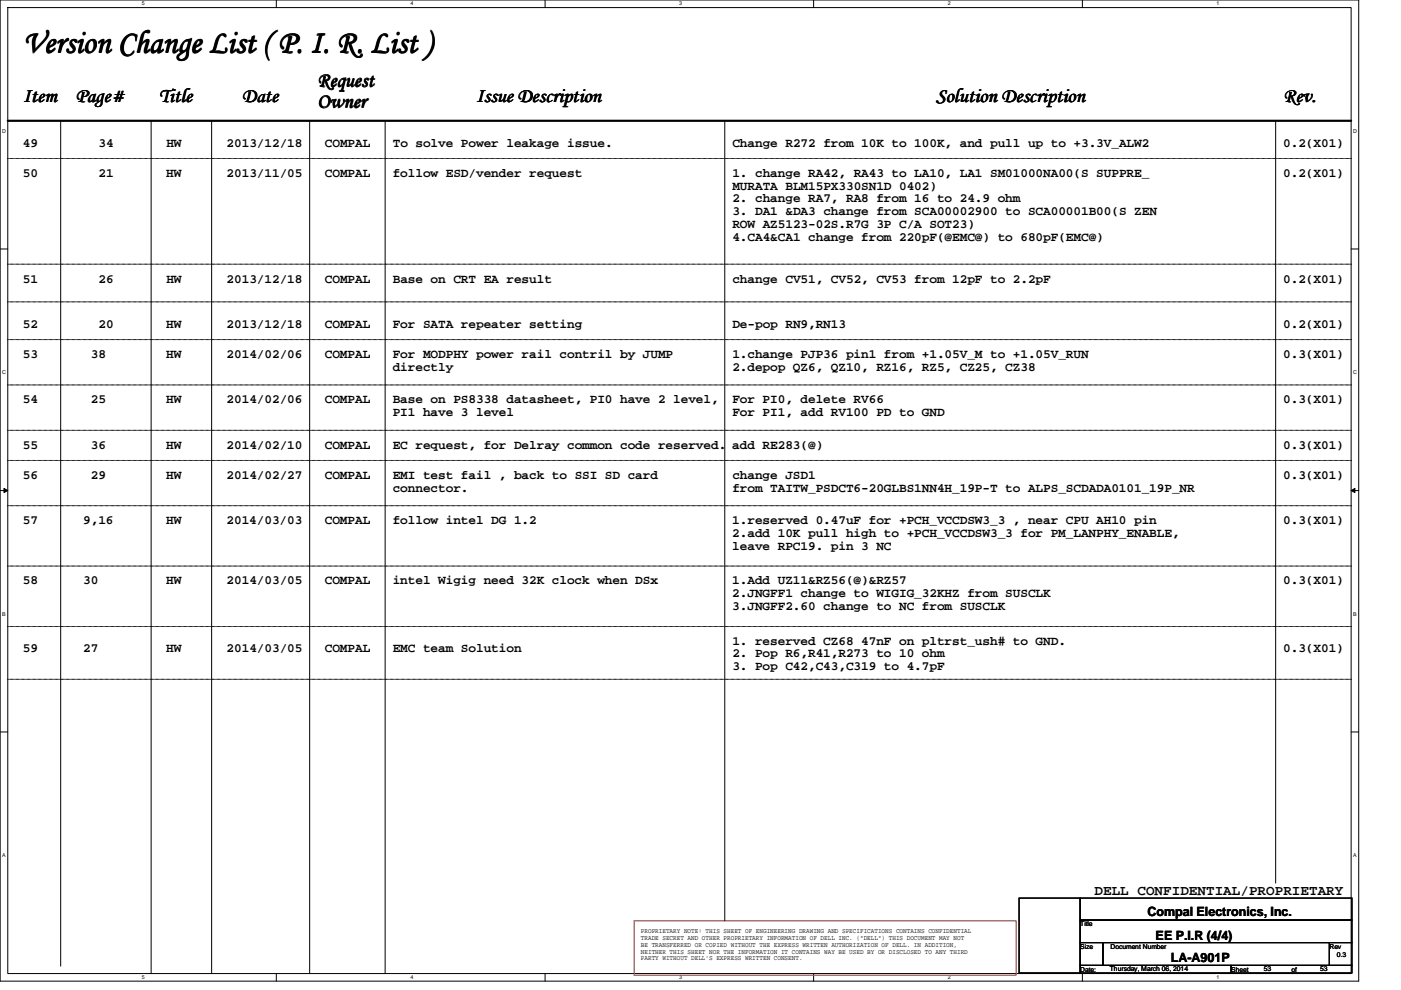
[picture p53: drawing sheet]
<svg xmlns="http://www.w3.org/2000/svg" width="297mm" height="210mm" viewBox="0 0 297 210" stroke-linecap="round" stroke-linejoin="round" font-family="sans-serif">
<defs><g id="words">
<text font-size="6.9" x="4.9" y="11.2">Version Change List ( P. I. R. List )</text>
<g font-size="4.3">
<text x="4.9" y="21.6">Item</text>
<text x="16" y="21.6">Page#</text>
<text x="33.6" y="21.6">Title</text>
<text x="51.3" y="21.6">Date</text>
<text x="67.3" y="18.4">Request</text>
<text x="67.3" y="22.9">Owner</text>
<text x="101" y="21.5">Issue Description</text>
<text x="198.5" y="21.5">Solution Description</text>
<text x="272.1" y="21.6">Rev.</text>
</g>
<text font-size="3" x="232.1" y="189.7">DELL CONFIDENTIAL/PROPRIETARY</text>
<g font-size="2.7">
<text x="4.9" y="31.1">49</text>
<text x="20.9" y="31.1">34</text>
<text x="35.3" y="31.1">HW</text>
<text x="48.1" y="31.1">2013/12/18</text>
<text x="68.9" y="31.1">COMPAL</text>
<text x="83.3" y="31.1">To solve Power leakage issue.</text>
<text x="155.3" y="31.1">Change R272 from 10K to 100K, and pull up to +3.3V_ALW2</text>
<text x="272.1" y="31.1">0.2(X01)</text>
<text x="4.9" y="37.5">50</text>
<text x="20.9" y="37.5">21</text>
<text x="35.3" y="37.5">HW</text>
<text x="48" y="37.5">2013/11/05</text>
<text x="68.9" y="37.5">COMPAL</text>
<text x="83.3" y="37.5">follow ESD/vender request</text>
<text x="155.3" y="37.5">1. change RA42, RA43 to LA10, LA1 SM01000NA00(S SUPPRE_</text>
<text x="155.3" y="40.2">MURATA BLM15PX330SN1D 0402)</text>
<text x="272.1" y="37.5">0.2(X01)</text>
<text x="155.3" y="42.9">2. change RA7, RA8 from 16 to 24.9 ohm</text>
<text x="155.3" y="45.6">3. DA1 &amp;DA3 change from SCA00002900 to SCA00001B00(S ZEN</text>
<text x="155.3" y="48.3">ROW AZ5123-02S.R7G 3P C/A SOT23)</text>
<text x="155.3" y="51.1">4.CA4&amp;CA1 change from 220pF(@EMC@) to 680pF(EMC@)</text>
<text x="4.9" y="59.9">51</text>
<text x="20.9" y="59.9">26</text>
<text x="35.3" y="59.9">HW</text>
<text x="48.1" y="59.9">2013/12/18</text>
<text x="68.9" y="59.9">COMPAL</text>
<text x="83.3" y="59.9">Base on CRT EA result</text>
<text x="155.3" y="59.9">change CV51, CV52, CV53 from 12pF to 2.2pF</text>
<text x="272.1" y="59.9">0.2(X01)</text>
<text x="4.9" y="69.5">52</text>
<text x="20.9" y="69.5">20</text>
<text x="35.3" y="69.5">HW</text>
<text x="48" y="69.5">2013/12/18</text>
<text x="68.9" y="69.5">COMPAL</text>
<text x="83.3" y="69.5">For SATA repeater setting</text>
<text x="155.3" y="69.5">De-pop RN9,RN13</text>
<text x="272.1" y="69.5">0.2(X01)</text>
<text x="4.9" y="75.9">53</text>
<text x="19.3" y="75.9">38</text>
<text x="35.3" y="75.9">HW</text>
<text x="48" y="75.9">2014/02/06</text>
<text x="68.9" y="75.9">COMPAL</text>
<text x="83.3" y="75.9">For MODPHY power rail contril by JUMP</text>
<text x="155.3" y="75.9">1.change PJP36 pin1 from +1.05V_M to +1.05V_RUN</text>
<text x="272.1" y="75.9">0.3(X01)</text>
<text x="83.3" y="78.6">directly</text>
<text x="155.3" y="78.6">2.depop QZ6, QZ10, RZ16, RZ5, CZ25, CZ38</text>
<text x="4.9" y="85.5">54</text>
<text x="19.3" y="85.5">25</text>
<text x="35.3" y="85.5">HW</text>
<text x="48" y="85.5">2014/02/06</text>
<text x="68.9" y="85.5">COMPAL</text>
<text x="83.3" y="85.5">Base on PS8338 datasheet, PI0 have 2 level,</text>
<text x="83.3" y="88.2">PI1 have 3 level</text>
<text x="155.3" y="85.5">For PI0, delete RV66</text>
<text x="155.3" y="88.2">For PI1, add RV100 PD to GND</text>
<text x="272.1" y="85.5">0.3(X01)</text>
<text x="4.9" y="95.1">55</text>
<text x="19.3" y="95.1">36</text>
<text x="35.3" y="95.1">HW</text>
<text x="48" y="95.1">2014/02/10</text>
<text x="68.9" y="95.1">COMPAL</text>
<text x="83.3" y="95.1">EC request, for Delray common code reserved.</text>
<text x="155.3" y="95.1">add RE283(@)</text>
<text x="272.1" y="95.1">0.3(X01)</text>
<text x="4.9" y="101.5">56</text>
<text x="19.3" y="101.5">29</text>
<text x="35.3" y="101.5">HW</text>
<text x="48" y="101.5">2014/02/27</text>
<text x="68.9" y="101.5">COMPAL</text>
<text x="83.3" y="101.5">EMI test fail , back to SSI SD card</text>
<text x="155.3" y="101.5">change JSD1</text>
<text x="272.1" y="101.5">0.3(X01)</text>
<text x="83.3" y="104.2">connector.</text>
<text x="155.3" y="104.2">from TAITW_PSDCT6-20GLBS1NN4H_19P-T to ALPS_SCDADA0101_19P_NR</text>
<text x="4.9" y="111.1">57</text>
<text x="17.6" y="111.1">9,16</text>
<text x="35.3" y="111.1">HW</text>
<text x="48" y="111.1">2014/03/03</text>
<text x="68.9" y="111.1">COMPAL</text>
<text x="83.3" y="111.1">follow intel DG 1.2</text>
<text x="155.3" y="111.1">1.reserved 0.47uF for +PCH_VCCDSW3_3 , near CPU AH10 pin</text>
<text x="155.3" y="113.8">2.add 10K pull high to +PCH_VCCDSW3_3 for PM_LANPHY_ENABLE,</text>
<text x="272.1" y="111.1">0.3(X01)</text>
<text x="155.3" y="116.5">leave RPC19. pin 3 NC</text>
<text x="4.9" y="123.9">58</text>
<text x="17.7" y="123.9">30</text>
<text x="35.3" y="123.9">HW</text>
<text x="48" y="123.9">2014/03/05</text>
<text x="68.9" y="123.9">COMPAL</text>
<text x="83.3" y="123.9">intel Wigig need 32K clock when DSx</text>
<text x="155.3" y="123.9">1.Add UZ11&amp;RZ56(@)&amp;RZ57</text>
<text x="272.1" y="123.9">0.3(X01)</text>
<text x="155.3" y="126.6">2.JNGFF1 change to WIGIG_32KHZ from SUSCLK</text>
<text x="155.3" y="129.3">3.JNGFF2.60 change to NC from SUSCLK</text>
<text x="155.3" y="136.7">1. reserved CZ68 47nF on pltrst_ush# to GND.</text>
<text x="4.9" y="138.3">59</text>
<text x="17.7" y="138.3">27</text>
<text x="35.3" y="138.3">HW</text>
<text x="48" y="138.3">2014/03/05</text>
<text x="68.9" y="138.3">COMPAL</text>
<text x="83.3" y="138.3">EMC team Solution</text>
<text x="155.3" y="139.4">2. Pop R6,R41,R273 to 10 ohm</text>
<text x="155.3" y="142.1">3. Pop C42,C43,C319 to 4.7pF</text>
<text x="272.1" y="138.3">0.3(X01)</text>
<text x="243.3" y="194.3">Compal Electronics, Inc.</text>
<text x="245" y="199.2">EE P.I.R (4/4)</text>
<text x="248.2" y="204">LA-A901P</text>
</g>
<g font-size="1.4">
<text x="135.9" y="197.9">PROPRIETARY NOTE: THIS SHEET OF ENGINEERING DRAWING AND SPECIFICATIONS CONTAINS CONFIDENTIAL</text>
<text x="229" y="196.4">Title</text>
<text x="135.9" y="199.3">TRADE SECRET AND OTHER PROPRIETARY INFORMATION OF DELL INC. (&quot;DELL&quot;) THIS DOCUMENT MAY NOT</text>
<text x="135.9" y="200.7">BE TRANSFERRED OR COPIED WITHOUT THE EXPRESS WRITTEN AUTHORIZATION OF DELL. IN ADDITION,</text>
<text x="135.9" y="202.2">NEITHER THIS SHEET NOR THE INFORMATION IT CONTAINS WAY BE USED BY OR DISCLOSED TO ANY THIRD</text>
<text x="135.9" y="203.6">PARTY WITHOUT DELL'S EXPRESS WRITTEN CONSENT.</text>
<text x="229" y="201.2">Size</text>
<text x="235.5" y="201.2">Document Number</text>
<text x="281.9" y="201.2">Rev</text>
<text x="283.5" y="202.8">0.3</text>
<text x="229" y="206">Date:</text>
<text x="235.3" y="205.9">Thursday, March 06, 2014</text>
<text x="261" y="206">Sheet</text>
<text x="267.9" y="205.9">53</text>
<text x="273.9" y="206">of</text>
<text x="279.9" y="205.9">53</text>
</g>
<g font-size="1.1">
<text x="30.1" y="1.1">5</text>
<text x="87" y="1.1">4</text>
<text x="144" y="1.1">3</text>
<text x="201" y="1.1">2</text>
<text x="257.9" y="1.1">1</text>
<text x=".5" y="28.2">D</text>
<text x="286.9" y="28.2">D</text>
<text x=".5" y="79.3">C</text>
<text x="286.9" y="79.3">C</text>
<text x=".5" y="130.6">B</text>
<text x="286.9" y="130.6">B</text>
<text x=".5" y="181.7">A</text>
<text x="286.9" y="181.7">A</text>
<text x="30.1" y="207.6">5</text>
<text x="87" y="207.6">4</text>
<text x="144" y="207.6">3</text>
<text x="201" y="207.6">2</text>
<text x="257.9" y="207.6">1</text>
</g>
</g></defs>
<path d="M0 0h288.1v208h-288.1zM1.6 1.6h284.9v204.8h-284.9z" fill="none" stroke="#000" stroke-width=".21"/>
<g fill="#fff">
<path d="M30.1 .2h.6v1.2h-.6z"/>
<path d="M30.1 206.6h.6v1.2h-.6z"/>
</g>
<path d="M58.6 0v1.6M58.6 206.4v1.6" fill="none" stroke="#000" stroke-width=".21"/>
<g fill="#fff">
<path d="M87 .2h.6v1.2h-.6z"/>
<path d="M87 206.6h.6v1.2h-.6z"/>
</g>
<path d="M115.6 0v1.6M115.6 206.4v1.6" fill="none" stroke="#000" stroke-width=".21"/>
<g fill="#fff">
<path d="M144 .2h.6v1.2h-.6z"/>
<path d="M144 206.6h.6v1.2h-.6z"/>
</g>
<path d="M172.5 0v1.6M172.5 206.4v1.6" fill="none" stroke="#000" stroke-width=".21"/>
<g fill="#fff">
<path d="M201 .2h.5v1.2h-.5z"/>
<path d="M201 206.6h.5v1.2h-.5z"/>
</g>
<path d="M229.5 0v1.6M229.5 206.4v1.6" fill="none" stroke="#000" stroke-width=".21"/>
<g fill="#fff">
<path d="M257.9 .2h.6v1.2h-.6z"/>
<path d="M257.9 206.6h.6v1.2h-.6z"/>
<path d="M.5 27.2h.7v1.2h-.7z"/>
<path d="M286.9 27.2h.8v1.2h-.8z"/>
<path d="M.5 78.4h.7v1.1h-.7z"/>
<path d="M286.9 78.4h.8v1.1h-.8z"/>
</g>
<path d="M0 52.8h1.6M286.5 52.8h1.6" fill="none" stroke="#000" stroke-width=".21"/>
<g fill="#fff">
<path d="M.5 129.6h.7v1.2h-.7z"/>
<path d="M286.9 129.6h.7v1.2h-.7z"/>
</g>
<path d="M0 104h1.6M.8 103.5l.8 .5-.8 .4zM286.5 104h1.6M286.5 104l.8-.5v.9z" fill="none" stroke="#000" stroke-width=".21"/>
<path d="M.8 103.5l.8 .5-.8 .4zM286.5 104l.8-.5v.9z" fill="#000"/>
<g fill="#fff">
<path d="M.5 180.8h.7v1.1h-.7z"/>
<path d="M286.9 180.8h.7v1.1h-.7z"/>
</g>
<g fill="none" stroke="#000" stroke-width=".21">
<path d="M12.9 25.6v179.3M32 25.6v180.8M44.9 25.6v180.8M65.7 25.6v180.8M81.7 25.6v180.8M153.7 25.6v169.6M270.5 25.6v161.6M0 155.2h1.6M286.5 155.2h1.6M216.1 190.4h12.9v15.9h-12.9zM229 190.4h57.6v4.7h-57.6zM229 195.1h57.6v4.8h-57.6z"/>
<path d="M229 199.9h4.8v4.8h-4.8zM233.8 199.9h48.1v4.8h-48.1zM281.9 199.9h4.7v4.8h-4.7zM229 204.7h32v1.6h-32zM261 204.7h25.6v1.6h-25.6z"/>
</g>
<path d="M134.4 195.2h81v11.6h-81z" fill="none" stroke="#f00" stroke-width=".21"/>
<path d="M1.6 25.6h284.9" fill="none" stroke="#000" stroke-width=".47"/>
<g fill="none" stroke="#000" stroke-width=".21" stroke-dasharray="0 .3">
<path d="M1.6 33.6h284.9M286.5 33.6h.1M1.6 56h284.9M286.5 56h.1M1.6 64h284.9M1.6 72h284.9M286.5 64h.1M286.5 72h.1M1.6 81.6h284.9M1.6 91.2h284.9M1.6 97.6h284.9M286.5 81.6h.1"/>
<path d="M286.5 91.2h.1M286.5 97.6h.1M1.6 107.2h284.9M286.5 107.2h.1M1.6 120h284.9M1.6 132.8h284.9M286.5 120h.1M286.5 132.8h.1M1.6 144h284.9M286.5 144h.1"/>
</g>
<use href="#words"/>
</svg>
